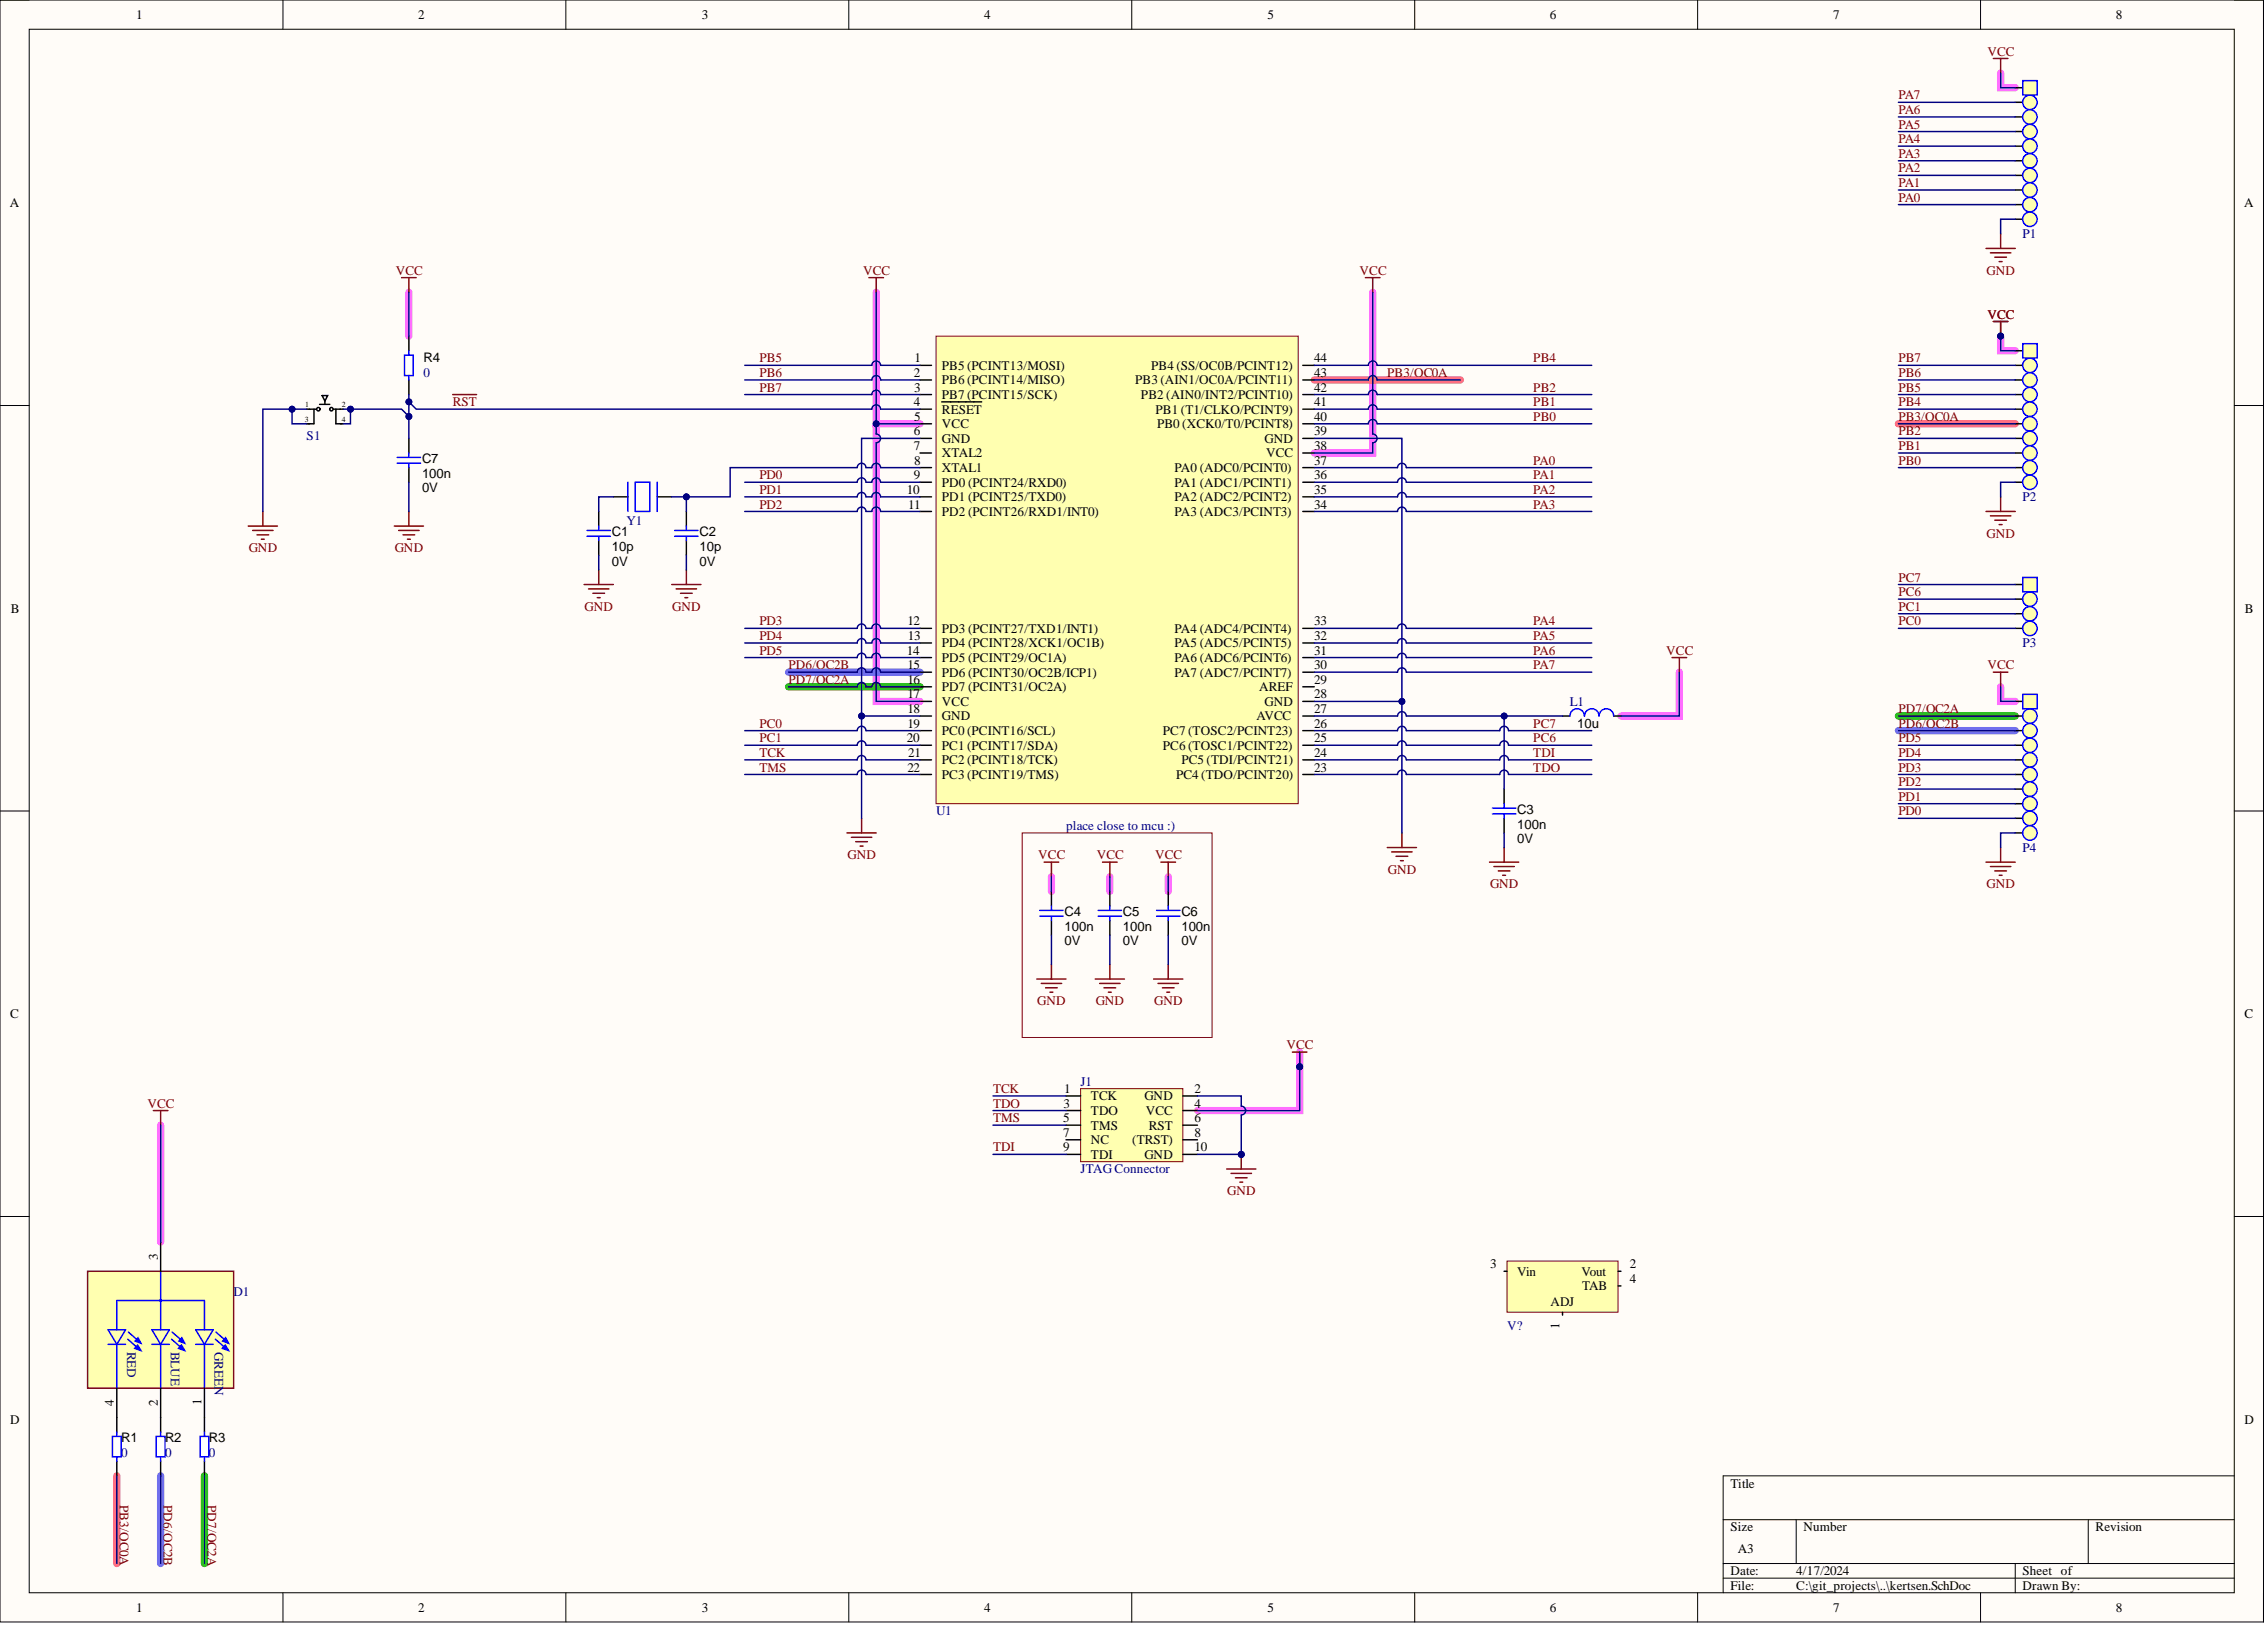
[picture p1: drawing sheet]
<svg xmlns="http://www.w3.org/2000/svg" width="393mm" height="282mm" viewBox="0 0 393 282" stroke-linecap="round" stroke-linejoin="round" font-family="sans-serif">
<defs><g id="words">
<g font-size="2.3">
<text x="23.6" y="3.3">1</text>
<text x="72.6" y="3.3">2</text>
<text x="121.8" y="3.3">3</text>
<text x="170.8" y="3.3">4</text>
<text x="219.9" y="3.3">5</text>
<text x="268.9" y="3.3">6</text>
<text x="318.1" y="3.3">7</text>
<text x="367.1" y="3.3">8</text>
<text x="1.7" y="35.9">A</text>
<text x="389.4" y="35.9">A</text>
<text x="73.5" y="62.9">R4</text>
<text x="158.5" y="65.4">2</text>
<text x="158.7" y="62.9">1</text>
<text x="163.4" y="64.1">PB5 (PCINT13/MOSI)</text>
<text x="199.7" y="64.1">PB4 (SS/OC0B/PCINT12)</text>
<text x="228" y="65.4">43</text>
<text x="228" y="62.9">44</text>
<text x="158.5" y="70.5">4</text>
<text x="158.6" y="67.9">3</text>
<text x="163.4" y="66.7">PB6 (PCINT14/MISO)</text>
<text x="163.4" y="69.2">PB7 (PCINT15/SCK)</text>
<text x="163.4" y="71.7">RESET</text>
<text x="197" y="66.7">PB3 (AIN1/OC0A/PCINT11)</text>
<text x="198" y="69.2">PB2 (AIN0/INT2/PCINT10)</text>
<text x="200.5" y="71.7">PB1 (T1/CLKO/PCINT9)</text>
<text x="228" y="70.5">41</text>
<text x="228" y="67.9">42</text>
<text x="158.5" y="75.5">6</text>
<text x="158.6" y="73">5</text>
<text x="163.4" y="74.3">VCC</text>
<text x="163.4" y="76.8">GND</text>
<text x="200.8" y="74.3">PB0 (XCK0/T0/PCINT8)</text>
<text x="219.4" y="76.8">GND</text>
<text x="228" y="75.5">39</text>
<text x="228" y="73">40</text>
<text x="73.2" y="82.9">100n</text>
<text x="73.2" y="80.4">C7</text>
<text x="158.5" y="78.1">7</text>
<text x="158.5" y="83.1">9</text>
<text x="158.6" y="80.6">8</text>
<text x="163.4" y="79.3">XTAL2</text>
<text x="163.4" y="81.9">XTAL1</text>
<text x="203.8" y="81.9">PA0 (ADC0/PCINT0)</text>
<text x="219.7" y="79.3">VCC</text>
<text x="228" y="83.1">36</text>
<text x="228" y="80.6">37</text>
<text x="228" y="78.1">38</text>
<text x="73.2" y="85.4">0V</text>
<text x="157.3" y="85.7">10</text>
<text x="157.6" y="88.2">11</text>
<text x="163.4" y="84.4">PD0 (PCINT24/RXD0)</text>
<text x="163.4" y="86.9">PD1 (PCINT25/TXD0)</text>
<text x="163.4" y="89.5">PD2 (PCINT26/RXD1/INT0)</text>
<text x="203.8" y="89.5">PA3 (ADC3/PCINT3)</text>
<text x="203.8" y="86.9">PA2 (ADC2/PCINT2)</text>
<text x="203.8" y="84.4">PA1 (ADC1/PCINT1)</text>
<text x="228" y="88.2">34</text>
<text x="228" y="85.7">35</text>
<text x="106.2" y="95.6">10p</text>
<text x="106.2" y="93">C1</text>
<text x="121.4" y="95.6">10p</text>
<text x="121.4" y="93">C2</text>
<text x="106.2" y="98.1">0V</text>
<text x="121.4" y="98.1">0V</text>
<text x="1.9" y="106.3">B</text>
<text x="389.5" y="106.3">B</text>
<text x="157.3" y="113.6">14</text>
<text x="157.4" y="108.5">12</text>
<text x="157.5" y="111">13</text>
<text x="163.4" y="109.8">PD3 (PCINT27/TXD1/INT1)</text>
<text x="163.4" y="112.3">PD4 (PCINT28/XCK1/OC1B)</text>
<text x="203.8" y="112.3">PA5 (ADC5/PCINT5)</text>
<text x="203.8" y="109.8">PA4 (ADC4/PCINT4)</text>
<text x="228" y="113.6">31</text>
<text x="228" y="111">32</text>
<text x="228" y="108.5">33</text>
<text x="157.4" y="116.1">15</text>
<text x="157.4" y="118.6">16</text>
<text x="163.4" y="114.8">PD5 (PCINT29/OC1A)</text>
<text x="163.4" y="117.4">PD6 (PCINT30/OC2B/ICP1)</text>
<text x="163.4" y="119.9">PD7 (PCINT31/OC2A)</text>
<text x="203.8" y="117.4">PA7 (ADC7/PCINT7)</text>
<text x="203.8" y="114.8">PA6 (ADC6/PCINT6)</text>
<text x="218.5" y="119.9">AREF</text>
<text x="228" y="118.6">29</text>
<text x="228" y="116.1">30</text>
<text x="157.4" y="121.2">17</text>
<text x="157.4" y="123.7">18</text>
<text x="163.4" y="122.4">VCC</text>
<text x="163.4" y="125">GND</text>
<text x="218" y="125">AVCC</text>
<text x="219.4" y="122.4">GND</text>
<text x="228" y="123.7">27</text>
<text x="228" y="121.2">28</text>
<text x="157.3" y="128.8">20</text>
<text x="157.4" y="126.2">19</text>
<text x="157.6" y="131.3">21</text>
<text x="163.4" y="127.5">PC0 (PCINT16/SCL)</text>
<text x="163.4" y="130">PC1 (PCINT17/SDA)</text>
<text x="201.8" y="130">PC6 (TOSC1/PCINT22)</text>
<text x="201.8" y="127.5">PC7 (TOSC2/PCINT23)</text>
<text x="228" y="131.3">24</text>
<text x="228" y="128.8">25</text>
<text x="228" y="126.2">26</text>
<text x="273.6" y="126.2">10u</text>
<text x="157.4" y="133.8">22</text>
<text x="163.4" y="132.6">PC2 (PCINT18/TCK)</text>
<text x="163.4" y="135.1">PC3 (PCINT19/TMS)</text>
<text x="204.1" y="135.1">PC4 (TDO/PCINT20)</text>
<text x="205" y="132.6">PC5 (TDI/PCINT21)</text>
<text x="228" y="133.8">23</text>
<text x="263.3" y="143.7">100n</text>
<text x="263.3" y="141.2">C3</text>
<text x="263.3" y="146.3">0V</text>
<text x="184.7" y="161.5">100n</text>
<text x="184.7" y="158.9">C4</text>
<text x="194.8" y="161.5">100n</text>
<text x="194.8" y="158.9">C5</text>
<text x="205" y="161.5">100n</text>
<text x="205" y="158.9">C6</text>
<text x="184.7" y="164">0V</text>
<text x="194.8" y="164">0V</text>
<text x="205" y="164">0V</text>
<text x="1.8" y="176.6">C</text>
<text x="389.4" y="176.6">C</text>
<text x="184.6" y="189.6">1</text>
<text x="189.3" y="190.9">TCK</text>
<text x="198.6" y="190.9">GND</text>
<text x="207.3" y="189.6">2</text>
<text x="184.5" y="194.7">5</text>
<text x="184.5" y="197.2">7</text>
<text x="184.5" y="192.1">3</text>
<text x="189.3" y="193.4">TDO</text>
<text x="189.3" y="195.9">TMS</text>
<text x="198.8" y="193.4">VCC</text>
<text x="199.3" y="195.9">RST</text>
<text x="207.3" y="192.1">4</text>
<text x="207.3" y="194.7">6</text>
<text x="207.3" y="197.2">8</text>
<text x="184.5" y="199.7">9</text>
<text x="189.3" y="198.5">NC</text>
<text x="189.3" y="201">TDI</text>
<text x="196.5" y="198.5">(TRST)</text>
<text x="198.6" y="201">GND</text>
<text x="207.3" y="199.7">10</text>
<text x="27.4" y="218.5" transform="rotate(-90 27.4 218.5)">3</text>
<text x="258.5" y="220">3</text>
<text x="263.3" y="221.3">Vin</text>
<text x="274.4" y="221.3">Vout</text>
<text x="282.8" y="220">2</text>
<text x="269" y="226.6">ADJ</text>
<text x="274.5" y="223.8">TAB</text>
<text x="282.8" y="222.5">4</text>
<text x="270.6" y="230.5" transform="rotate(-90 270.6 230.5)">1</text>
<text x="19.8" y="243.9" transform="rotate(-90 19.8 243.9)">4</text>
<text x="27.4" y="243.8" transform="rotate(-90 27.4 243.8)">2</text>
<text x="35" y="243.7" transform="rotate(-90 35 243.7)">1</text>
<text x="1.8" y="247">D</text>
<text x="21" y="250.2">R1</text>
<text x="28.6" y="250.2">R2</text>
<text x="36.2" y="250.2">R3</text>
<text x="389.4" y="247">D</text>
<text x="300.3" y="258">Title</text>
<text x="300.3" y="265.6">Size</text>
<text x="301.5" y="269.4">A3</text>
<text x="312.9" y="265.6">Number</text>
<text x="363.6" y="265.6">Revision</text>
<text x="300.3" y="273.2">Date:</text>
<text x="300.3" y="275.8">File:</text>
<text x="311.7" y="273.2">4/17/2024</text>
<text x="311.7" y="275.8">C:\git_projects\..\kertsen.SchDoc</text>
<text x="350.9" y="273.2">Sheet of</text>
<text x="350.9" y="275.8">Drawn By:</text>
<text x="23.6" y="279.6">1</text>
<text x="72.6" y="279.6">2</text>
<text x="121.8" y="279.6">3</text>
<text x="170.8" y="279.6">4</text>
<text x="219.9" y="279.6">5</text>
<text x="268.9" y="279.6">6</text>
<text x="318.1" y="279.6">7</text>
<text x="367.1" y="279.6">8</text>
</g>
<g font-size="2.3" fill="#800000">
<text x="344.8" y="9.6">VCC</text>
<text x="329.4" y="17.2">PA7</text>
<text x="329.4" y="22.3">PA5</text>
<text x="329.4" y="19.8">PA6</text>
<text x="329.4" y="29.9">PA2</text>
<text x="329.4" y="27.4">PA3</text>
<text x="329.4" y="24.8">PA4</text>
<text x="329.4" y="35">PA0</text>
<text x="329.4" y="32.4">PA1</text>
<text x="68.7" y="47.7">VCC</text>
<text x="149.7" y="47.7">VCC</text>
<text x="235.9" y="47.7">VCC</text>
<text x="344.7" y="47.7">GND</text>
<text x="344.8" y="55.3">VCC</text>
<text x="131.8" y="62.9">PB5</text>
<text x="131.8" y="65.4">PB6</text>
<text x="240.7" y="65.4">PB3/OC0A</text>
<text x="266" y="62.9">PB4</text>
<text x="329.4" y="65.4">PB6</text>
<text x="329.4" y="62.9">PB7</text>
<text x="78.5" y="70.5">RST</text>
<text x="131.8" y="67.9">PB7</text>
<text x="266" y="70.5">PB1</text>
<text x="266" y="67.9">PB2</text>
<text x="329.4" y="70.5">PB4</text>
<text x="329.4" y="67.9">PB5</text>
<text x="266" y="73">PB0</text>
<text x="329.4" y="75.5">PB2</text>
<text x="329.4" y="73">PB3/OC0A</text>
<text x="131.8" y="83.1">PD0</text>
<text x="266" y="80.6">PA0</text>
<text x="266" y="83.1">PA1</text>
<text x="329.4" y="80.6">PB0</text>
<text x="329.4" y="78.1">PB1</text>
<text x="131.8" y="85.7">PD1</text>
<text x="131.8" y="88.2">PD2</text>
<text x="266" y="85.7">PA2</text>
<text x="266" y="88.2">PA3</text>
<text x="43.2" y="95.8">GND</text>
<text x="68.5" y="95.8">GND</text>
<text x="344.7" y="93.3">GND</text>
<text x="329.4" y="100.9">PC7</text>
<text x="101.4" y="106">GND</text>
<text x="116.6" y="106">GND</text>
<text x="329.4" y="106">PC1</text>
<text x="329.4" y="103.4">PC6</text>
<text x="131.8" y="108.5">PD3</text>
<text x="131.8" y="111">PD4</text>
<text x="131.8" y="113.6">PD5</text>
<text x="266" y="108.5">PA4</text>
<text x="266" y="111">PA5</text>
<text x="266" y="113.6">PA6</text>
<text x="289.1" y="113.6">VCC</text>
<text x="329.4" y="108.5">PC0</text>
<text x="136.8" y="116.1">PD6/OC2B</text>
<text x="136.8" y="118.6">PD7/OC2A</text>
<text x="266" y="116.1">PA7</text>
<text x="344.8" y="116.1">VCC</text>
<text x="329.4" y="123.7">PD7/OC2A</text>
<text x="131.8" y="126.2">PC0</text>
<text x="131.8" y="128.8">PC1</text>
<text x="131.8" y="131.3">TCK</text>
<text x="266" y="131.3">TDI</text>
<text x="266" y="128.8">PC6</text>
<text x="266" y="126.2">PC7</text>
<text x="329.4" y="126.2">PD6/OC2B</text>
<text x="329.4" y="131.3">PD4</text>
<text x="329.4" y="128.8">PD5</text>
<text x="131.8" y="133.8">TMS</text>
<text x="266" y="133.8">TDO</text>
<text x="329.4" y="136.4">PD2</text>
<text x="329.4" y="133.8">PD3</text>
<text x="329.4" y="141.4">PD0</text>
<text x="329.4" y="138.9">PD1</text>
<text x="147" y="149">GND</text>
<text x="180.2" y="149">VCC</text>
<text x="190.3" y="149">VCC</text>
<text x="200.4" y="149">VCC</text>
<text x="240.8" y="151.6">GND</text>
<text x="258.5" y="154.1">GND</text>
<text x="344.7" y="154.1">GND</text>
<text x="180" y="174.4">GND</text>
<text x="190.1" y="174.4">GND</text>
<text x="200.3" y="174.4">GND</text>
<text x="223.2" y="182">VCC</text>
<text x="172.3" y="189.6">TCK</text>
<text x="25.6" y="192.1">VCC</text>
<text x="172.3" y="192.1">TDO</text>
<text x="172.3" y="194.7">TMS</text>
<text x="172.3" y="199.7">TDI</text>
<text x="212.9" y="207.3">GND</text>
<text x="20.8" y="261.1" transform="rotate(90 20.8 261.1)">PB3/OC0A</text>
<text x="28.4" y="261.1" transform="rotate(90 28.4 261.1)">PD6/OC2B</text>
<text x="36" y="261.1" transform="rotate(90 36 261.1)">PD7/OC2A</text>
</g>
<g font-size="2.3" fill="#000080">
<text x="350.9" y="41.3">P1</text>
<text x="73.5" y="65.4">0</text>
<text x="53.2" y="76.3">S1</text>
<text x="350.9" y="86.9">P2</text>
<text x="108.7" y="91">Y1</text>
<text x="350.9" y="112.3">P3</text>
<text x="272.4" y="122.4">L1</text>
<text x="162.4" y="141.4">U1</text>
<text x="185" y="144">place close to mcu :)</text>
<text x="350.9" y="147.8">P4</text>
<text x="187.5" y="188.3">J1</text>
<text x="187.5" y="203.5">JTAGConnector</text>
<text x="40.5" y="224.8">D1</text>
<text x="261.5" y="230.7">V?</text>
<text x="22" y="234.5" transform="rotate(90 22 234.5)">RED</text>
<text x="29.6" y="234.5" transform="rotate(90 29.6 234.5)">BLUE</text>
<text x="37.2" y="234.5" transform="rotate(90 37.2 234.5)">GREEN</text>
<text x="21" y="252.7">0</text>
<text x="28.6" y="252.7">0</text>
<text x="36.2" y="252.7">0</text>
</g>
<g font-size="1.4">
<text x="53" y="70.6">1</text>
<text x="59.3" y="70.6">2</text>
<text x="52.9" y="73.2">3</text>
<text x="59.3" y="73.2">4</text>
</g>
</g></defs>
<path d="M0 0h392.7v281.3h-392.7z" fill-rule="evenodd" fill="#fffcf8"/>
<path d="M0 0h392.7v281.3h-392.7z" fill="none" stroke="#000" stroke-width=".17"/>
<path d="M5.1 5.1h382.6v271.2h-382.6z" fill-rule="evenodd" fill="#fffcf8"/>
<g fill="none" stroke="#000" stroke-width=".17">
<path d="M0 0h5.1M5.1 5.1h382.6v271.2h-382.6zM49.1 0v5.1M98.2 0v5.1M147.3 0v5.1M196.4 0v5.1M245.5 0v5.1M294.6 0v5.1M343.6 0v5.1M387.7 0h5v5.1M0 70.3h5.1M387.7 70.3h5"/>
<path d="M0 140.7h5.1M387.7 140.7h5M0 211h5.1M387.7 211h5M387.7 256h-88.7v20.3M49.1 276.3v5M98.2 276.3v5M147.3 276.3v5M196.4 276.3v5M245.5 276.3v5M294.6 276.3v5M299 263.6h88.7"/>
<path d="M299 271.2h88.7M299 273.7h88.7M311.7 263.6v7.6M343.6 276.3v5M349.7 271.2v5.1M362.3 263.6v7.6M392.7 276.3v5"/>
</g>
<g fill="none" stroke="#ff6eff" stroke-width="1.3">
<path d="M347.1 12.7v2.5h2.6M70.9 50.7v7.6M152 50.7v22.8h7.6M238.2 50.7v27.9h-10.2M347.1 58.3v2.5h2.6M152 73.5v48.2h7.6M291.4 116.6v7.6h-10.1M347.1 119.1v2.6h2.6M182.4 152.1v2.5M192.6 152.1v2.5M202.7 152.1v2.5M27.9 195.2v20.2"/>
<path d="M225.5 182.5v10.1h-17.7"/>
</g>
<path d="M228 65.9h25.4M329.4 73.5h20.3M20.3 256v15.2" fill="none" stroke="#ff6e6e" stroke-width="1.3"/>
<path d="M136.8 116.6h22.8M329.4 126.7h20.3M27.9 256v15.2" fill="none" stroke="#6e6eff" stroke-width="1.3"/>
<path d="M136.8 119.1h22.8M329.4 124.2h20.3M35.5 256v15.2" fill="none" stroke="#00be00" stroke-width="1.3"/>
<path d="M162.4 58.3h62.9v81.1h-62.9z" fill-rule="evenodd" fill="#ffffb0"/>
<path d="M162.4 58.3h62.9v81.1h-62.9zM177.4 144.5h32.9v35.5h-32.9z" fill="none" stroke="#800000" stroke-width=".17"/>
<g fill="none" stroke="#000" stroke-width=".25">
<path d="M159.6 63.4h2M159.6 65.9h2M159.6 68.4h2M159.6 71h2M159.6 73.5h2M159.6 76h2M159.6 78.6h2M163.4 69.7h6.9M226 63.4h2M226 65.9h2M226 68.4h2M226 71h2"/>
<path d="M226 73.5h2M226 76h2M226 78.6h2M159.6 81.1h2M159.6 83.6h2M159.6 86.2h2M159.6 88.7h2M226 81.1h2M226 83.6h2M226 86.2h2M226 88.7h2M159.6 109h2"/>
<path d="M159.6 111.5h2M159.6 114.1h2M159.6 116.6h2M159.6 119.1h2M226 109h2M226 111.5h2M226 114.1h2M226 116.6h2M226 119.1h2M159.6 121.7h2M159.6 124.2h2M159.6 126.7h2"/>
<path d="M159.6 129.3h2M159.6 131.8h2M159.6 134.3h2M226 121.7h2M226 124.2h2M226 126.7h2M226 129.3h2M226 131.8h2M226 134.3h2M261 136.9v2.5M271.1 124.2h1.3M280 124.2h1.3"/>
<path d="M182.4 154.6v2.6M182.4 159.7v2.5M192.6 154.6v2.6M192.6 159.7v2.5M202.7 154.6v2.6M202.7 159.7v2.5M261 141.9v2.6"/>
</g>
<g fill="none" stroke="#800000" stroke-width=".25">
<path d="M150.8 48.2h2.5M152 48.2v2.5M236.9 48.2h2.5M238.2 48.2v2.5M290.1 114.1h2.6M291.4 114.1v2.5M147 144.5h5M147.7 145.2h3.6M148.5 146h2M149.2 146.8h.5M149.5 141.9v2.6M181.2 149.5h2.5"/>
<path d="M182.4 149.5v2.6M191.3 149.5h2.5M192.6 149.5v2.6M201.4 149.5h2.6M202.7 149.5v2.6M240.7 147h5.1M241.5 147.8h3.5M242.2 148.5h2.1M243 149.3h.5M243.2 144.5v2.5M258.4 149.5h5.1M259.2 150.3h3.6"/>
<path d="M260 151.1h2M260.7 151.8h.5M261 147v2.5M179.9 169.8h5.1M180.7 170.6h3.5M181.4 171.3h2M182.2 172.1h.5M182.4 167.3v2.5M190 169.8h5.1M190.8 170.6h3.5M191.6 171.3h2M192.3 172.1h.5"/>
<path d="M192.6 167.3v2.5M200.2 169.8h5M200.9 170.6h3.6M201.7 171.3h2M202.5 172.1h.5M202.7 167.3v2.5"/>
</g>
<g fill="none" stroke="#00f" stroke-width=".25">
<path d="M261 139.4v.8M274.9 124.2a1.27 1.27 0 0 0-1.3-1.3 1.27 1.27 0 0 0-1.2 1.3M277.5 124.2a1.27 1.27 0 0 0-1.3-1.3 1.27 1.27 0 0 0-1.3 1.3M280 124.2a1.27 1.27 0 0 0-1.3-1.3 1.27 1.27 0 0 0-1.2 1.3M180.4 157.9h4.1M180.4 158.9h4.1M182.4 157.2v.7M182.4 158.9v.8M190.5 157.9h4.1M190.5 158.9h4.1M192.6 157.2v.7M192.6 158.9v.8"/>
<path d="M200.7 157.9h4M200.7 158.9h4M202.7 157.2v.7M202.7 158.9v.8M259 140.2h4M259 141.2h4M261 141.2v.7"/>
</g>
<path d="M15.2 220.5h25.3v20.3h-25.3z" fill-rule="evenodd" fill="#ffffb0"/>
<path d="M15.2 220.5h25.3v20.3h-25.3z" fill="none" stroke="#800000" stroke-width=".25"/>
<g fill="none" stroke="#00f" stroke-width=".25">
<path d="M18.8 230.7h3l-1.5 2.5zM18.8 233.2h3M20.3 230.7v-5.1h15.2v5.1M20.3 233.2v7.6M22.2 232.3l2 1.8M22.3 231.1l2 1.7M26.4 230.7h3l-1.5 2.5zM26.4 233.2h3M27.9 220.5v10.2M27.9 233.2v7.6M29.8 232.3l2 1.8M29.9 231.1l2 1.7"/>
<path d="M34 230.7h3l-1.5 2.5zM34 233.2h3M35.5 233.2v7.6M37.4 232.3l2 1.8M37.5 231.1l2 1.7"/>
</g>
<path d="M39.1 232l.6 1-1.1-.4z" fill="#00f"/>
<path d="M39.1 232l.6 1-1.1-.4z" fill="none" stroke="#00f" stroke-width=".25"/>
<path d="M39.1 233.3l.6 1-1.1-.4z" fill="#00f"/>
<path d="M39.1 233.3l.6 1-1.1-.4z" fill="none" stroke="#00f" stroke-width=".25"/>
<path d="M31.5 232l.6 1-1.1-.4z" fill="#00f"/>
<path d="M31.5 232l.6 1-1.1-.4z" fill="none" stroke="#00f" stroke-width=".25"/>
<path d="M31.5 233.3l.6 1-1.1-.4z" fill="#00f"/>
<path d="M31.5 233.3l.6 1-1.1-.4z" fill="none" stroke="#00f" stroke-width=".25"/>
<path d="M23.9 232l.6 1-1.1-.4z" fill="#00f"/>
<path d="M23.9 232l.6 1-1.1-.4z" fill="none" stroke="#00f" stroke-width=".25"/>
<path d="M23.9 233.3l.6 1-1.1-.4z" fill="#00f"/>
<g fill="none" stroke="#00f" stroke-width=".25">
<path d="M23.9 233.3l.6 1-1.1-.4z"/>
<circle cx="27.9" cy="225.6" r=".13"/>
</g>
<path d="M27.9 215.4v5.1M20.3 240.8v7.6M20.3 253.5v2.5M27.9 240.8v5.1M35.5 240.8v5.1" fill="none" stroke="#000" stroke-width=".25"/>
<path d="M26.6 192.6h2.5M27.9 192.6v2.6" fill="none" stroke="#800000" stroke-width=".25"/>
<path d="M19.5 249.2h1.5v3.5h-1.5z" fill-rule="evenodd" fill="#fff"/>
<path d="M19.5 249.2h1.5v3.5h-1.5zM20.3 248.4v.8M20.3 252.7v.8" fill="none" stroke="#00f" stroke-width=".25"/>
<path d="M27.9 245.9v2.5M27.9 253.5v2.5" fill="none" stroke="#000" stroke-width=".25"/>
<path d="M27.1 249.2h1.5v3.5h-1.5z" fill-rule="evenodd" fill="#fff"/>
<path d="M27.1 249.2h1.5v3.5h-1.5zM27.9 248.4v.8M27.9 252.7v.8" fill="none" stroke="#00f" stroke-width=".25"/>
<path d="M35.5 245.9v2.5M35.5 253.5v2.5" fill="none" stroke="#000" stroke-width=".25"/>
<path d="M34.7 249.2h1.5v3.5h-1.5z" fill-rule="evenodd" fill="#fff"/>
<g fill="none" stroke="#00f" stroke-width=".25">
<path d="M101.9 93h4M101.9 92h4M103.9 91.3v.7M103.9 93v.8M109 83.6v5.1M110.2 83.6h2.6v5.1h-2.6zM114 83.6v5.1M117.1 93h4M117.1 92h4M119.1 91.3v.7M119.1 93v.8M34.7 249.2h1.5v3.5h-1.5z"/>
<path d="M35.5 248.4v.8M35.5 252.7v.8"/>
</g>
<path d="M349.7 63.4h1.2M103.9 88.7v2.6M103.9 93.8v2.5M106.4 86.2h2.6M114 86.2h2.6M119.1 88.7v2.6M119.1 93.8v2.5" fill="none" stroke="#000" stroke-width=".25"/>
<path d="M119.1 98.9v2.5M116.6 101.4h5M117.3 102.1h3.6M118.1 102.9h2M118.8 103.7h.5" fill="none" stroke="#800000" stroke-width=".25"/>
<circle cx="352.2" cy="63.4" r="1.25" fill="#ffffb0"/>
<circle cx="352.2" cy="63.4" r="1.25" fill="none" stroke="#00f" stroke-width=".25"/>
<path d="M349.7 60.8h1.2" fill="none" stroke="#000" stroke-width=".25"/>
<path d="M351 59.6h2.5v2.5h-2.5z" fill-rule="evenodd" fill="#ffffb0"/>
<path d="M351 59.6h2.5v2.5h-2.5z" fill="none" stroke="#00f" stroke-width=".25"/>
<path d="M349.7 65.9h1.2M349.7 68.4h1.2M349.7 71h1.2" fill="none" stroke="#000" stroke-width=".25"/>
<circle cx="352.2" cy="65.9" r="1.25" fill="#ffffb0"/>
<circle cx="352.2" cy="65.9" r="1.25" fill="none" stroke="#00f" stroke-width=".25"/>
<circle cx="352.2" cy="68.4" r="1.25" fill="#ffffb0"/>
<circle cx="352.2" cy="68.4" r="1.25" fill="none" stroke="#00f" stroke-width=".25"/>
<circle cx="352.2" cy="71" r="1.25" fill="#ffffb0"/>
<circle cx="352.2" cy="71" r="1.25" fill="none" stroke="#00f" stroke-width=".25"/>
<path d="M349.7 73.5h1.2" fill="none" stroke="#000" stroke-width=".25"/>
<circle cx="352.2" cy="73.5" r="1.25" fill="#ffffb0"/>
<circle cx="352.2" cy="73.5" r="1.25" fill="none" stroke="#00f" stroke-width=".25"/>
<path d="M349.7 76h1.2" fill="none" stroke="#000" stroke-width=".25"/>
<circle cx="352.2" cy="76.1" r="1.25" fill="#ffffb0"/>
<circle cx="352.2" cy="76.1" r="1.25" fill="none" stroke="#00f" stroke-width=".25"/>
<path d="M349.7 78.6h1.2" fill="none" stroke="#000" stroke-width=".25"/>
<circle cx="352.2" cy="78.6" r="1.25" fill="#ffffb0"/>
<circle cx="352.2" cy="78.6" r="1.25" fill="none" stroke="#00f" stroke-width=".25"/>
<path d="M349.7 81.1h1.2" fill="none" stroke="#000" stroke-width=".25"/>
<circle cx="352.2" cy="81.1" r="1.25" fill="#ffffb0"/>
<circle cx="352.2" cy="81.1" r="1.25" fill="none" stroke="#00f" stroke-width=".25"/>
<path d="M349.7 83.6h1.2" fill="none" stroke="#000" stroke-width=".25"/>
<circle cx="352.2" cy="83.7" r="1.25" fill="#ffffb0"/>
<circle cx="352.2" cy="83.7" r="1.25" fill="none" stroke="#00f" stroke-width=".25"/>
<path d="M345.9 55.8h2.5M347.1 55.8v2.5" fill="none" stroke="#800000" stroke-width=".25"/>
<circle cx="347.1" cy="58.3" r=".51" fill="#000080"/>
<circle cx="347.1" cy="58.3" r=".51" fill="none" stroke="#000080" stroke-width=".17"/>
<path d="M344.6 88.7h5.1M345.4 89.5h3.5M346.1 90.2h2M346.9 91h.5M347.1 86.2v2.5" fill="none" stroke="#800000" stroke-width=".25"/>
<path d="M349.7 17.7h1.2" fill="none" stroke="#000" stroke-width=".25"/>
<circle cx="352.2" cy="17.8" r="1.25" fill="#ffffb0"/>
<circle cx="352.2" cy="17.8" r="1.25" fill="none" stroke="#00f" stroke-width=".25"/>
<path d="M349.7 15.2h1.2" fill="none" stroke="#000" stroke-width=".25"/>
<path d="M351 14h2.5v2.5h-2.5z" fill-rule="evenodd" fill="#ffffb0"/>
<path d="M351 14h2.5v2.5h-2.5z" fill="none" stroke="#00f" stroke-width=".25"/>
<path d="M349.7 20.3h1.2M349.7 22.8h1.2M349.7 25.4h1.2" fill="none" stroke="#000" stroke-width=".25"/>
<circle cx="352.2" cy="20.3" r="1.25" fill="#ffffb0"/>
<circle cx="352.2" cy="20.3" r="1.25" fill="none" stroke="#00f" stroke-width=".25"/>
<circle cx="352.2" cy="22.8" r="1.25" fill="#ffffb0"/>
<circle cx="352.2" cy="22.8" r="1.25" fill="none" stroke="#00f" stroke-width=".25"/>
<circle cx="352.2" cy="25.4" r="1.25" fill="#ffffb0"/>
<circle cx="352.2" cy="25.4" r="1.25" fill="none" stroke="#00f" stroke-width=".25"/>
<path d="M349.7 27.9h1.2" fill="none" stroke="#000" stroke-width=".25"/>
<circle cx="352.2" cy="27.9" r="1.25" fill="#ffffb0"/>
<circle cx="352.2" cy="27.9" r="1.25" fill="none" stroke="#00f" stroke-width=".25"/>
<path d="M349.7 30.4h1.2" fill="none" stroke="#000" stroke-width=".25"/>
<circle cx="352.2" cy="30.4" r="1.25" fill="#ffffb0"/>
<circle cx="352.2" cy="30.4" r="1.25" fill="none" stroke="#00f" stroke-width=".25"/>
<path d="M349.7 33h1.2" fill="none" stroke="#000" stroke-width=".25"/>
<circle cx="352.2" cy="33" r="1.25" fill="#ffffb0"/>
<circle cx="352.2" cy="33" r="1.25" fill="none" stroke="#00f" stroke-width=".25"/>
<path d="M349.7 35.5h1.2" fill="none" stroke="#000" stroke-width=".25"/>
<circle cx="352.2" cy="35.5" r="1.25" fill="#ffffb0"/>
<circle cx="352.2" cy="35.5" r="1.25" fill="none" stroke="#00f" stroke-width=".25"/>
<path d="M349.7 38h1.2" fill="none" stroke="#000" stroke-width=".25"/>
<circle cx="352.2" cy="38" r="1.25" fill="#ffffb0"/>
<circle cx="352.2" cy="38" r="1.25" fill="none" stroke="#00f" stroke-width=".25"/>
<path d="M344.6 43.1h5.1M345.4 43.9h3.5M345.9 55.8h2.5M346.1 44.6h2M346.9 45.4h.5M347.1 40.6v2.5M347.1 55.8v2.5" fill="none" stroke="#800000" stroke-width=".25"/>
<circle cx="347.1" cy="58.3" r=".51" fill="#000080"/>
<circle cx="347.1" cy="58.3" r=".51" fill="none" stroke="#000080" stroke-width=".17"/>
<path d="M345.9 10.1h2.5M347.1 10.1v2.6" fill="none" stroke="#800000" stroke-width=".25"/>
<path d="M349.7 103.9h1.2" fill="none" stroke="#000" stroke-width=".25"/>
<circle cx="352.2" cy="103.9" r="1.25" fill="#ffffb0"/>
<circle cx="352.2" cy="103.9" r="1.25" fill="none" stroke="#00f" stroke-width=".25"/>
<path d="M349.7 101.4h1.2" fill="none" stroke="#000" stroke-width=".25"/>
<path d="M351 100.2h2.5v2.5h-2.5z" fill-rule="evenodd" fill="#ffffb0"/>
<path d="M351 100.2h2.5v2.5h-2.5z" fill="none" stroke="#00f" stroke-width=".25"/>
<path d="M349.7 106.5h1.2M349.7 109h1.2" fill="none" stroke="#000" stroke-width=".25"/>
<circle cx="352.2" cy="106.5" r="1.25" fill="#ffffb0"/>
<circle cx="352.2" cy="106.5" r="1.25" fill="none" stroke="#00f" stroke-width=".25"/>
<circle cx="352.2" cy="109" r="1.25" fill="#ffffb0"/>
<circle cx="352.2" cy="109" r="1.25" fill="none" stroke="#00f" stroke-width=".25"/>
<path d="M349.7 124.2h1.2" fill="none" stroke="#000" stroke-width=".25"/>
<circle cx="352.2" cy="124.2" r="1.25" fill="#ffffb0"/>
<circle cx="352.2" cy="124.2" r="1.25" fill="none" stroke="#00f" stroke-width=".25"/>
<path d="M349.7 121.7h1.2" fill="none" stroke="#000" stroke-width=".25"/>
<path d="M351 120.4h2.5v2.5h-2.5z" fill-rule="evenodd" fill="#ffffb0"/>
<path d="M351 120.4h2.5v2.5h-2.5z" fill="none" stroke="#00f" stroke-width=".25"/>
<path d="M349.7 126.7h1.2M349.7 129.3h1.2M349.7 131.8h1.2" fill="none" stroke="#000" stroke-width=".25"/>
<circle cx="352.2" cy="126.7" r="1.25" fill="#ffffb0"/>
<circle cx="352.2" cy="126.7" r="1.25" fill="none" stroke="#00f" stroke-width=".25"/>
<circle cx="352.2" cy="129.3" r="1.25" fill="#ffffb0"/>
<circle cx="352.2" cy="129.3" r="1.25" fill="none" stroke="#00f" stroke-width=".25"/>
<circle cx="352.2" cy="131.8" r="1.25" fill="#ffffb0"/>
<circle cx="352.2" cy="131.8" r="1.25" fill="none" stroke="#00f" stroke-width=".25"/>
<path d="M349.7 134.3h1.2" fill="none" stroke="#000" stroke-width=".25"/>
<circle cx="352.2" cy="134.3" r="1.25" fill="#ffffb0"/>
<circle cx="352.2" cy="134.3" r="1.25" fill="none" stroke="#00f" stroke-width=".25"/>
<path d="M349.7 136.9h1.2" fill="none" stroke="#000" stroke-width=".25"/>
<circle cx="352.2" cy="136.9" r="1.25" fill="#ffffb0"/>
<circle cx="352.2" cy="136.9" r="1.25" fill="none" stroke="#00f" stroke-width=".25"/>
<path d="M349.7 139.4h1.2" fill="none" stroke="#000" stroke-width=".25"/>
<circle cx="352.2" cy="139.4" r="1.25" fill="#ffffb0"/>
<circle cx="352.2" cy="139.4" r="1.25" fill="none" stroke="#00f" stroke-width=".25"/>
<path d="M349.7 141.9h1.2" fill="none" stroke="#000" stroke-width=".25"/>
<circle cx="352.2" cy="142" r="1.25" fill="#ffffb0"/>
<circle cx="352.2" cy="142" r="1.25" fill="none" stroke="#00f" stroke-width=".25"/>
<path d="M349.7 144.5h1.2" fill="none" stroke="#000" stroke-width=".25"/>
<circle cx="352.2" cy="144.5" r="1.25" fill="#ffffb0"/>
<circle cx="352.2" cy="144.5" r="1.25" fill="none" stroke="#00f" stroke-width=".25"/>
<path d="M345.9 116.6h2.5M347.1 116.6v2.5M344.6 149.5h5.1M345.4 150.3h3.5M346.1 151.1h2M346.9 151.8h.5M347.1 147v2.5" fill="none" stroke="#800000" stroke-width=".25"/>
<path d="M187.5 188.8h17.7v12.7h-17.7z" fill-rule="evenodd" fill="#ffffb0"/>
<path d="M187.5 188.8h17.7v12.7h-17.7z" fill="none" stroke="#800000" stroke-width=".17"/>
<path d="M185 190.1h2.5M185 192.6h2.5M185 195.2h2.5M185 197.7h2.5M205.2 190.1h2.6M205.2 192.6h2.6M205.2 195.2h2.6M205.2 197.7h2.6M185 200.2h2.5M205.2 200.2h2.6" fill="none" stroke="#000" stroke-width=".25"/>
<path d="M224.2 182.5h2.6M225.5 182.5v2.5" fill="none" stroke="#800000" stroke-width=".25"/>
<circle cx="225.5" cy="185" r=".51" fill="#000080"/>
<circle cx="225.5" cy="185" r=".51" fill="none" stroke="#000080" stroke-width=".17"/>
<path d="M212.8 202.8h5.1M213.6 203.5h3.5M214.4 204.3h2M215.1 205.1h.5M215.4 200.2v2.6" fill="none" stroke="#800000" stroke-width=".25"/>
<circle cx="215.4" cy="200.2" r=".51" fill="#000080"/>
<circle cx="215.4" cy="200.2" r=".51" fill="none" stroke="#000080" stroke-width=".17"/>
<g fill="none" stroke="#000" stroke-width=".25">
<path d="M70.9 58.3v2.5M53.2 73.5h1.3M53.2 71h1.7M54.5 71v2.5M55.4 70.1h1.8M55.9 68.6h1l-.5 1zM56.4 69.4v.7M57.8 71h1.7M58.3 73.5h1.2M58.3 71v2.5M70.9 65.9v2.5"/>
<circle cx="55.2" cy="71" r=".3"/>
<circle cx="57.5" cy="71" r=".3"/>
</g>
<path d="M78.5 68.4h4.2" fill="none" stroke="#800000" stroke-width=".25"/>
<path d="M70.2 61.6h1.5v3.5h-1.5z" fill-rule="evenodd" fill="#fff"/>
<path d="M68.9 79.3h4.1M70.2 61.6h1.5v3.5h-1.5zM70.9 60.8v.8M70.9 65.1v.8M70.9 78.6v.7M68.9 80.4h4.1M70.9 80.4v.7" fill="none" stroke="#00f" stroke-width=".25"/>
<path d="M70.9 76v2.6M70.9 81.1v2.5" fill="none" stroke="#000" stroke-width=".25"/>
<g fill="none" stroke="#800000" stroke-width=".25">
<path d="M69.7 48.2h2.5M70.9 48.2v2.5M43.1 91.3h5M43.8 92h3.6M44.6 92.8h2M45.4 93.5h.5M45.6 88.7v2.6M68.4 91.3h5.1M69.2 92h3.5M69.9 92.8h2.1M70.7 93.5h.5M70.9 88.7v2.6"/>
<path d="M103.9 98.9v2.5M101.4 101.4h5M102.1 102.1h3.6M102.9 102.9h2M103.6 103.7h.5"/>
</g>
<path d="M159.6 76h-10.1v65.9" fill="none" stroke="#000080" stroke-width=".25"/>
<circle cx="149.5" cy="124.2" r=".51" fill="#000080"/>
<circle cx="149.5" cy="124.2" r=".51" fill="none" stroke="#000080" stroke-width=".17"/>
<path d="M228 76h15.2v68.5" fill="none" stroke="#000080" stroke-width=".25"/>
<circle cx="243.2" cy="121.7" r=".51" fill="#000080"/>
<circle cx="243.2" cy="121.7" r=".51" fill="none" stroke="#000080" stroke-width=".17"/>
<path d="M228 121.7h15.2" fill="none" stroke="#000080" stroke-width=".25"/>
<circle cx="243.2" cy="121.7" r=".51" fill="#000080"/>
<circle cx="243.2" cy="121.7" r=".51" fill="none" stroke="#000080" stroke-width=".17"/>
<path d="M149.5 124.2h10.1" fill="none" stroke="#000080" stroke-width=".25"/>
<circle cx="149.5" cy="124.2" r=".51" fill="#000080"/>
<circle cx="149.5" cy="124.2" r=".51" fill="none" stroke="#000080" stroke-width=".17"/>
<path d="M152 50.7v22.8h7.6M238.2 50.7v24.6a.76 .76 0 0 1 .7 .7 .76 .76 0 0 1-.7 .8v1.8h-10.2" fill="none" stroke="#000080" stroke-width=".25"/>
<circle cx="152" cy="73.5" r=".51" fill="#000080"/>
<circle cx="152" cy="73.5" r=".51" fill="none" stroke="#000080" stroke-width=".17"/>
<path d="M152 73.5v1.8a.76 .76 0 0 1 .8 .7 .76 .76 0 0 1-.8 .8v44.9h7.6" fill="none" stroke="#000080" stroke-width=".25"/>
<circle cx="152" cy="73.5" r=".51" fill="#000080"/>
<circle cx="152" cy="73.5" r=".51" fill="none" stroke="#000080" stroke-width=".17"/>
<path d="M228 124.2h14.5a.76 .76 0 0 1 .7-.8 .76 .76 0 0 1 .8 .8h17v12.7" fill="none" stroke="#000080" stroke-width=".25"/>
<circle cx="261" cy="124.2" r=".51" fill="#000080"/>
<circle cx="261" cy="124.2" r=".51" fill="none" stroke="#000080" stroke-width=".17"/>
<path d="M261 124.2h10.1" fill="none" stroke="#000080" stroke-width=".25"/>
<circle cx="261" cy="124.2" r=".51" fill="#000080"/>
<circle cx="261" cy="124.2" r=".51" fill="none" stroke="#000080" stroke-width=".17"/>
<g fill="none" stroke="#000080" stroke-width=".25">
<path d="M347.1 58.3v2.5h2.6M129.2 63.4h22.1a.76 .76 0 0 1 .7-.8 .76 .76 0 0 1 .8 .8h6.8M129.2 65.9h22.1a.76 .76 0 0 1 .7-.8 .76 .76 0 0 1 .8 .8h6.8M129.2 68.4h22.1a.76 .76 0 0 1 .7-.7 .76 .76 0 0 1 .8 .7h6.8M228 65.9h9.4a.76 .76 0 0 1 .8-.8 .76 .76 0 0 1 .7 .8h14.5M228 63.4h9.4a.76 .76 0 0 1 .8-.8 .76 .76 0 0 1 .7 .8h37.3M228 68.4h9.4a.76 .76 0 0 1 .8-.7 .76 .76 0 0 1 .7 .7h37.3M228 71h9.4a.76 .76 0 0 1 .8-.8 .76 .76 0 0 1 .7 .8h37.3M228 73.5h9.4a.76 .76 0 0 1 .8-.8 .76 .76 0 0 1 .7 .8h37.3M329.4 65.9h20.3M329.4 63.4h20.3M329.4 68.4h20.3"/>
<path d="M329.4 71h20.3M329.4 73.5h20.3M329.4 76h20.3M329.4 78.6h20.3M119.1 96.3v2.6M129.2 83.6h19.5a.76 .76 0 0 1 .8-.7 .76 .76 0 0 1 .8 .7h1a.76 .76 0 0 1 .7-.7 .76 .76 0 0 1 .8 .7h6.8M129.2 86.2h19.5a.76 .76 0 0 1 .8-.8 .76 .76 0 0 1 .8 .8h1a.76 .76 0 0 1 .7-.8 .76 .76 0 0 1 .8 .8h6.8M129.2 88.7h19.5a.76 .76 0 0 1 .8-.7 .76 .76 0 0 1 .8 .7h1a.76 .76 0 0 1 .7-.7 .76 .76 0 0 1 .8 .7h6.8M228 81.1h14.5a.76 .76 0 0 1 .7-.7 .76 .76 0 0 1 .8 .7h32.2M228 83.6h14.5a.76 .76 0 0 1 .7-.7 .76 .76 0 0 1 .8 .7h32.2M228 86.2h14.5a.76 .76 0 0 1 .7-.8 .76 .76 0 0 1 .8 .8h32.2M228 88.7h14.5a.76 .76 0 0 1 .7-.7 .76 .76 0 0 1 .8 .7h32.2"/>
<path d="M329.4 81.1h20.3M129.2 109h19.5a.76 .76 0 0 1 .8-.8 .76 .76 0 0 1 .8 .8h1a.76 .76 0 0 1 .7-.8 .76 .76 0 0 1 .8 .8h6.8M129.2 111.5h19.5a.76 .76 0 0 1 .8-.7 .76 .76 0 0 1 .8 .7h1a.76 .76 0 0 1 .7-.7 .76 .76 0 0 1 .8 .7h6.8M129.2 114.1h19.5a.76 .76 0 0 1 .8-.8 .76 .76 0 0 1 .8 .8h1a.76 .76 0 0 1 .7-.8 .76 .76 0 0 1 .8 .8h6.8M136.8 116.6h11.9a.76 .76 0 0 1 .8-.8 .76 .76 0 0 1 .8 .8h1a.76 .76 0 0 1 .7-.8 .76 .76 0 0 1 .8 .8h6.8M136.8 119.1h11.9a.76 .76 0 0 1 .8-.7 .76 .76 0 0 1 .8 .7h1a.76 .76 0 0 1 .7-.7 .76 .76 0 0 1 .8 .7h6.8M228 116.6h14.5a.76 .76 0 0 1 .7-.8 .76 .76 0 0 1 .8 .8h32.2M228 114.1h14.5a.76 .76 0 0 1 .7-.8 .76 .76 0 0 1 .8 .8h32.2M228 111.5h14.5a.76 .76 0 0 1 .7-.7 .76 .76 0 0 1 .8 .7h32.2M228 109h14.5a.76 .76 0 0 1 .7-.8 .76 .76 0 0 1 .8 .8h32.2M291.4 116.6v7.6h-10.1M129.2 126.7h19.5a.76 .76 0 0 1 .8-.7 .76 .76 0 0 1 .8 .7h9.3"/>
<path d="M129.2 129.3h19.5a.76 .76 0 0 1 .8-.8 .76 .76 0 0 1 .8 .8h9.3M129.2 131.8h19.5a.76 .76 0 0 1 .8-.8 .76 .76 0 0 1 .8 .8h9.3M129.2 134.3h19.5a.76 .76 0 0 1 .8-.7 .76 .76 0 0 1 .8 .7h9.3M228 126.7h14.5a.76 .76 0 0 1 .7-.7 .76 .76 0 0 1 .8 .7h16.2a.76 .76 0 0 1 .8-.7 .76 .76 0 0 1 .7 .7h14.5M228 129.3h14.5a.76 .76 0 0 1 .7-.8 .76 .76 0 0 1 .8 .8h16.2a.76 .76 0 0 1 .8-.8 .76 .76 0 0 1 .7 .8h14.5M228 134.3h14.5a.76 .76 0 0 1 .7-.7 .76 .76 0 0 1 .8 .7h16.2a.76 .76 0 0 1 .8-.7 .76 .76 0 0 1 .7 .7h14.5M228 131.8h14.5a.76 .76 0 0 1 .7-.8 .76 .76 0 0 1 .8 .8h16.2a.76 .76 0 0 1 .8-.8 .76 .76 0 0 1 .7 .8h14.5M182.4 152.1v2.5M192.6 152.1v2.5M202.7 152.1v2.5M261 144.5v2.5M182.4 162.2v5.1"/>
<path d="M192.6 162.2v5.1M202.7 162.2v5.1M27.9 195.2v20.2M20.3 256v15.2M27.9 256v15.2M35.5 256v15.2"/>
</g>
<circle cx="347.1" cy="58.3" r=".51" fill="#000080"/>
<circle cx="347.1" cy="58.3" r=".51" fill="none" stroke="#000080" stroke-width=".17"/>
<g fill="none" stroke="#000080" stroke-width=".25">
<path d="M329.4 17.7h20.3M347.1 12.7v2.5h2.6M329.4 20.3h20.3M329.4 22.8h20.3M329.4 25.4h20.3M329.4 27.9h20.3M329.4 30.4h20.3M329.4 33h20.3M329.4 35.5h20.3M349.7 38h-2.6v2.6M349.7 83.6h-2.6v2.6M329.4 103.9h20.3"/>
<path d="M329.4 101.4h20.3M329.4 106.5h20.3M329.4 109h20.3M347.1 119.1v2.6h2.6M329.4 124.2h20.3M329.4 126.7h20.3M329.4 129.3h20.3M329.4 131.8h20.3M329.4 134.3h20.3M329.4 136.9h20.3M329.4 139.4h20.3M329.4 141.9h20.3"/>
<path d="M349.7 144.5h-2.6v2.5M172.3 192.6h12.7M172.3 195.2h12.7M172.3 190.1h12.7M225.5 182.5v2.5M172.3 200.2h12.7"/>
</g>
<circle cx="225.5" cy="185" r=".51" fill="#000080"/>
<circle cx="225.5" cy="185" r=".51" fill="none" stroke="#000080" stroke-width=".17"/>
<path d="M207.8 200.2h7.6" fill="none" stroke="#000080" stroke-width=".25"/>
<circle cx="215.4" cy="200.2" r=".51" fill="#000080"/>
<circle cx="215.4" cy="200.2" r=".51" fill="none" stroke="#000080" stroke-width=".17"/>
<path d="M225.5 185v7.6h-17.7" fill="none" stroke="#000080" stroke-width=".25"/>
<circle cx="225.5" cy="185" r=".51" fill="#000080"/>
<circle cx="225.5" cy="185" r=".51" fill="none" stroke="#000080" stroke-width=".17"/>
<path d="M207.8 190.1h7.6v1.8a.76 .76 0 0 1 .7 .7 .76 .76 0 0 1-.7 .8v6.8" fill="none" stroke="#000080" stroke-width=".25"/>
<circle cx="215.4" cy="200.2" r=".51" fill="#000080"/>
<circle cx="215.4" cy="200.2" r=".51" fill="none" stroke="#000080" stroke-width=".17"/>
<path d="M60.8 71v2.5h-1.3" fill="none" stroke="#000080" stroke-width=".25"/>
<circle cx="60.8" cy="71" r=".51" fill="#000080"/>
<circle cx="60.8" cy="71" r=".51" fill="none" stroke="#000080" stroke-width=".17"/>
<path d="M53.2 71h-2.5v2.5h2.5" fill="none" stroke="#000080" stroke-width=".25"/>
<circle cx="50.7" cy="71" r=".51" fill="#000080"/>
<circle cx="50.7" cy="71" r=".51" fill="none" stroke="#000080" stroke-width=".17"/>
<path d="M50.7 71h-5.1v17.7" fill="none" stroke="#000080" stroke-width=".25"/>
<circle cx="50.7" cy="71" r=".51" fill="#000080"/>
<circle cx="50.7" cy="71" r=".51" fill="none" stroke="#000080" stroke-width=".17"/>
<path d="M70.9 50.7v7.6M70.9 68.4v7.6M70.9 83.6v5.1" fill="none" stroke="#000080" stroke-width=".25"/>
<circle cx="70.9" cy="69.7" r=".51" fill="#000080"/>
<circle cx="70.9" cy="69.7" r=".51" fill="none" stroke="#000080" stroke-width=".17"/>
<circle cx="70.9" cy="72.2" r=".51" fill="#000080"/>
<circle cx="70.9" cy="72.2" r=".51" fill="none" stroke="#000080" stroke-width=".17"/>
<path d="M103.9 96.3v2.6M106.4 86.2h-2.5v2.5M116.6 86.2h2.5" fill="none" stroke="#000080" stroke-width=".25"/>
<circle cx="119.1" cy="86.2" r=".51" fill="#000080"/>
<circle cx="119.1" cy="86.2" r=".51" fill="none" stroke="#000080" stroke-width=".17"/>
<path d="M159.6 81.1h-6.8a.76 .76 0 0 0-.8-.7 .76 .76 0 0 0-.7 .7h-1a.76 .76 0 0 0-.8-.7 .76 .76 0 0 0-.8 .7h-22v5.1h-7.6v2.5" fill="none" stroke="#000080" stroke-width=".25"/>
<circle cx="119.1" cy="86.2" r=".51" fill="#000080"/>
<circle cx="119.1" cy="86.2" r=".51" fill="none" stroke="#000080" stroke-width=".17"/>
<path d="M59.5 71h10.2l1.2 1.2" fill="none" stroke="#000080" stroke-width=".25"/>
<circle cx="60.8" cy="71" r=".51" fill="#000080"/>
<circle cx="60.8" cy="71" r=".51" fill="none" stroke="#000080" stroke-width=".17"/>
<circle cx="70.9" cy="72.2" r=".51" fill="#000080"/>
<circle cx="70.9" cy="72.2" r=".51" fill="none" stroke="#000080" stroke-width=".17"/>
<path d="M70.9 69.7l1.3 1.3h79.1a.76 .76 0 0 1 .7-.8 .76 .76 0 0 1 .8 .8h6.8" fill="none" stroke="#000080" stroke-width=".25"/>
<circle cx="70.9" cy="69.7" r=".51" fill="#000080"/>
<circle cx="70.9" cy="69.7" r=".51" fill="none" stroke="#000080" stroke-width=".17"/>
<path d="M261.5 218.7h19.2v8.9h-19.2z" fill-rule="evenodd" fill="#ffffb0"/>
<path d="M261.5 218.7h19.2v8.9h-19.2z" fill="none" stroke="#800000" stroke-width=".17"/>
<path d="M261 220.5h.5M271.1 227.6v.5M280.8 220.5h.5M280.8 223.1h.5" fill="none" stroke="#000" stroke-width=".25"/>
<use href="#words"/>
</svg>
